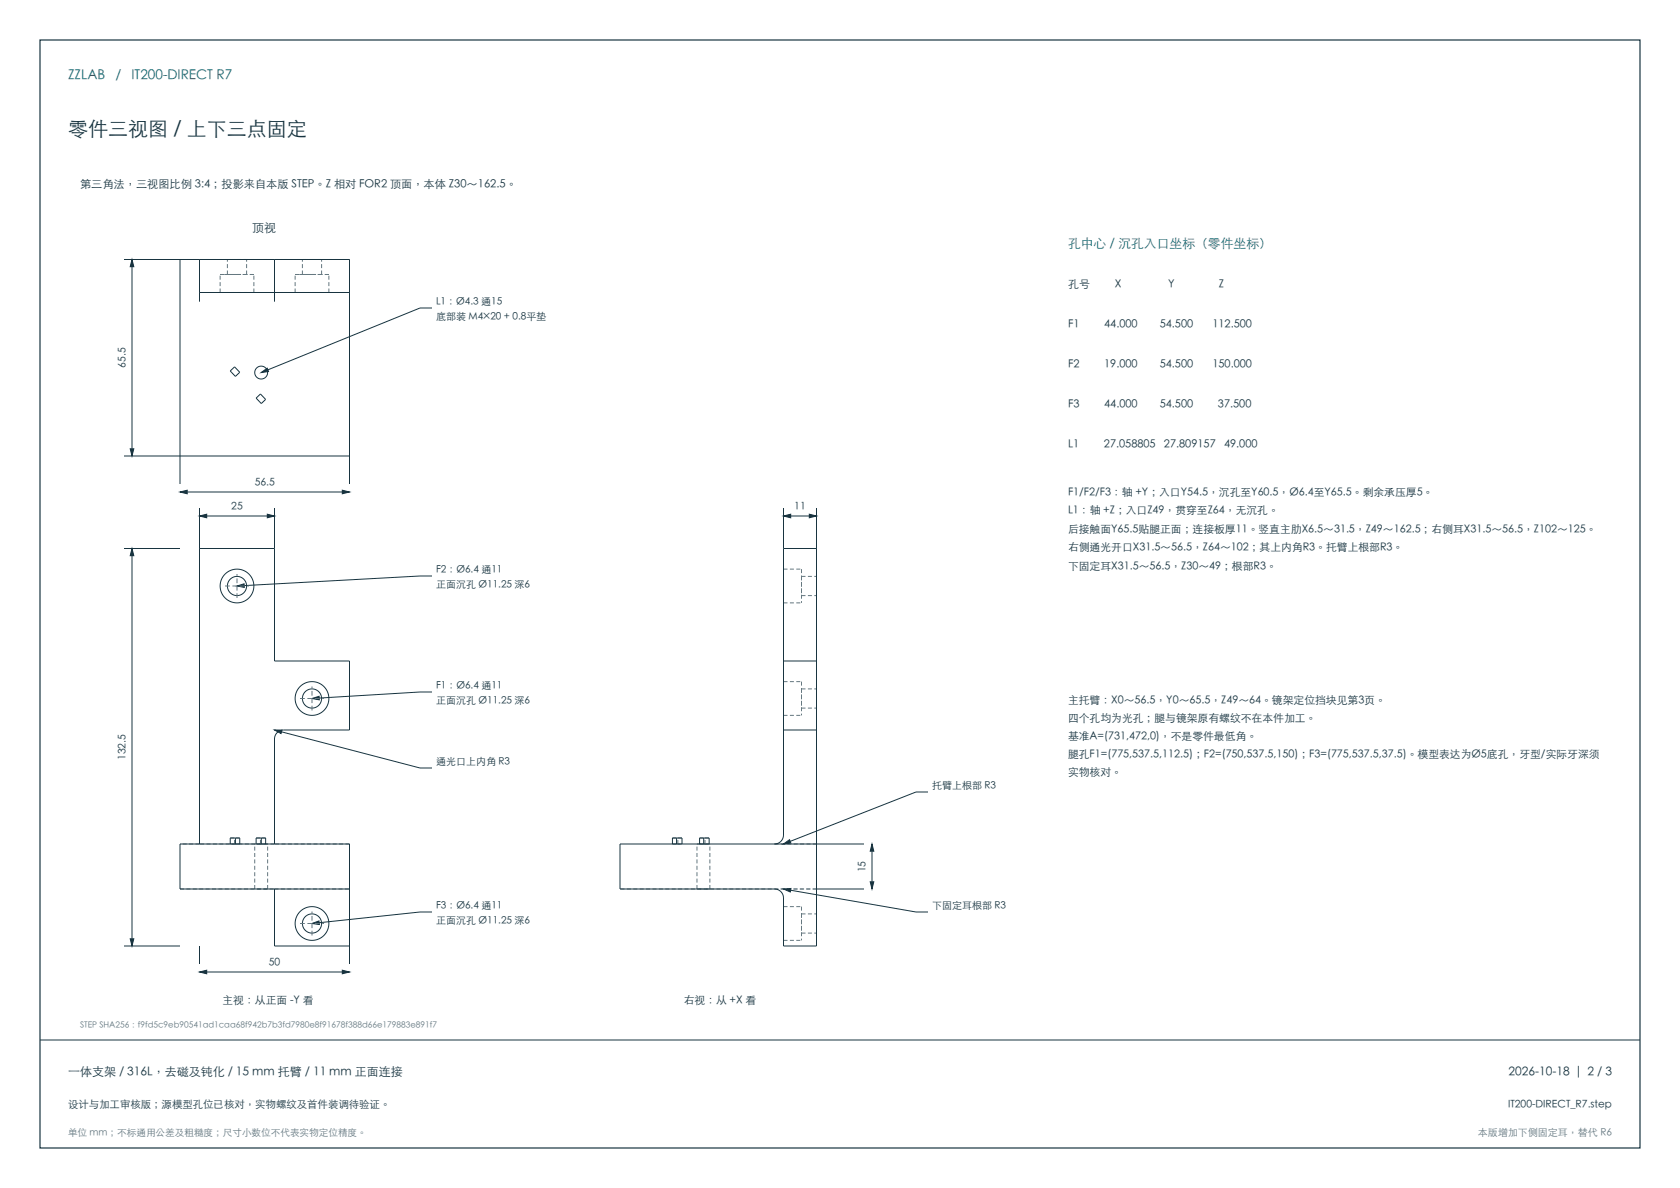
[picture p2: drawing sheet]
<svg xmlns="http://www.w3.org/2000/svg" width="420mm" height="297mm" viewBox="0 0 420 297" stroke-linecap="round" stroke-linejoin="round" font-family="sans-serif">
<defs><g id="words">
<text font-size="5" fill="#183440" x="17" y="34">零件三视图 / 上下三点固定</text>
<g font-size="3.4" fill="#126b73">
<text x="17" y="20">ZZLAB</text>
<text x="28.9" y="20">/</text>
<text x="32.9" y="20">IT200-DIRECT R7</text>
</g>
<text font-size="3.2" fill="#126b73" x="267" y="62">孔中心 / 沉孔入口坐标（零件坐标）</text>
<g font-size="3" fill="#183440">
<text x="63" y="58">顶视</text>
<text x="17" y="269">一体支架 / 316L，去磁及钝化 / 15 mm 托臂 / 11 mm 正面连接</text>
<text x="377.1" y="269">2026-10-18 | 2 / 3</text>
</g>
<g font-size="2.8" fill="#183440">
<text x="20" y="47">第三角法，三视图比例 3:4；投影来自本版 STEP。Z 相对 FOR2 顶面，本体 Z30～162.5。</text>
<text x="267" y="72">孔号</text>
<text x="278.7" y="72">X</text>
<text x="292" y="72">Y</text>
<text x="304.7" y="72">Z</text>
<text x="267" y="82">F1</text>
<text x="276" y="82">44.000</text>
<text x="289.9" y="82">54.500</text>
<text x="303.1" y="82">112.500</text>
<text x="267" y="92">F2</text>
<text x="276" y="92">19.000</text>
<text x="289.9" y="92">54.500</text>
<text x="303.1" y="92">150.000</text>
<text x="267" y="102">F3</text>
<text x="276" y="102">44.000</text>
<text x="289.9" y="102">54.500</text>
<text x="304.5" y="102">37.500</text>
<text x="267" y="112">L1</text>
<text x="276" y="112">27.058805</text>
<text x="291" y="112">27.809157</text>
<text x="306" y="112">49.000</text>
</g>
<g font-size="2.7" fill="#183440">
<text x="267" y="124">F1/F2/F3：轴 +Y；入口Y54.5，沉孔至Y60.5，Ø6.4至Y65.5。剩余承压厚5。</text>
<text x="267" y="128.6">L1：轴 +Z；入口Z49，贯穿至Z64，无沉孔。</text>
<text x="267" y="133.2">后接触面Y65.5贴腿正面；连接板厚11。竖直主肋X6.5～31.5，Z49～162.5；右侧耳X31.5～56.5，Z102～125。</text>
<text x="267" y="137.8">右侧通光开口X31.5～56.5，Z64～102；其上内角R3。托臂上根部R3。</text>
<text x="267" y="142.4">下固定耳X31.5～56.5，Z30～49；根部R3。</text>
<text x="267" y="176">主托臂：X0～56.5，Y0～65.5，Z49～64。镜架定位挡块见第3页。</text>
<text x="267" y="180.5">四个孔均为光孔；腿与镜架原有螺纹不在本件加工。</text>
<text x="267" y="185">基准A=(731,472,0)，不是零件最低角。</text>
<text x="267" y="189.5">腿孔F1=(775,537.5,112.5)；F2=(750,537.5,150)；F3=(775,537.5,37.5)。模型表达为Ø5底孔，牙型/实际牙深须</text>
<text x="267" y="194">实物核对。</text>
<text x="55.6" y="251">主视：从正面 -Y 看</text>
<text x="170.9" y="251">右视：从 +X 看</text>
</g>
<g font-size="2.6" fill="#183440">
<text x="31.5" y="92" transform="rotate(-90 31.5 92)">65.5</text>
<text x="63.7" y="121.6">56.5</text>
<text x="57.8" y="127.6">25</text>
<text x="198.6" y="127.6">11</text>
<text x="31.5" y="190.1" transform="rotate(-90 31.5 190.1)">132.5</text>
<text x="216.5" y="218.1" transform="rotate(-90 216.5 218.1)">15</text>
<text x="67.2" y="241.6">50</text>
<text x="17" y="277">设计与加工审核版；源模型孔位已核对，实物螺纹及首件装调待验证。</text>
<text x="377" y="277">IT200-DIRECT_R7.step</text>
</g>
<g font-size="2.5" fill="#183440">
<text x="109" y="76.2">L1：Ø4.3 通15</text>
<text x="109" y="80">底部装 M4×20 + 0.8平垫</text>
<text x="109" y="143.2">F2：Ø6.4 通11</text>
<text x="109" y="147">正面沉孔 Ø11.25 深6</text>
<text x="109" y="172.2">F1：Ø6.4 通11</text>
<text x="109" y="176">正面沉孔 Ø11.25 深6</text>
<text x="109" y="191.2">通光口上内角 R3</text>
<text x="233" y="197.2">托臂上根部 R3</text>
<text x="109" y="227.2">F3：Ø6.4 通11</text>
<text x="233" y="227.2">下固定耳根部 R3</text>
<text x="109" y="231">正面沉孔 Ø11.25 深6</text>
</g>
<text font-size="2.5" fill="#637781" x="369.5" y="284">本版增加下侧固定耳，替代 R6</text>
<text font-size="2.4" fill="#637781" x="17" y="284">单位 mm；不标通用公差及粗糙度；尺寸小数位不代表实物定位精度。</text>
<text font-size="2.1" fill="#637781" x="20" y="257">STEP SHA256：f9fd5c9eb90541ad1caa68f942b7b3fd7980e8f91678f388d66e179883e891f7</text>
</g></defs>
<path d="M10 10h400v277h-400z" fill="none" stroke="#183440" stroke-width=".3"/>
<g fill="none" stroke="#183440" stroke-width=".25">
<path d="M31 64.9h56.4v56.1M33 64.9v49.1M45 64.9v56.1M49.9 73.1v2.3M49.9 64.9v8.2M49.9 73.1h37.5M68.6 64.9v10.5M108 77h-3l-39.7 16.1M57.6 92.7l1-1 1.3 1.4-1 1zM64 99.5l1.1-1 1.3 1.4-1.1 1zM31 114h56.4M31 137.1h14"/>
<path d="M33 137.1v99.4M45 123h42.4M49.9 127v84M49.9 137.1h18.7M49.9 129h18.7M68.6 127v38.2h18.8v17.3h-16.5a2.25 2.25 0 0 0-2.3 2.2v26.3M195.9 137.1h8.2M195.9 127v55.5M195.9 129h8.2M204.1 127v55.5M108 144h-3l-45.7 2.5M108 173h-3l-27 1.6"/>
<path d="M195.9 165.2h8.2M68.6 182.5l36.4 9.5h3M195.9 182.5v26.2a2.25 2.25 0 0 1-2.3 2.3M195.9 182.5h8.2M204.1 182.5v54h-8.2v-12a2.25 2.25 0 0 0-2.3-2.3h-38.6v-11.2h61M232 198h-3l-33.1 13M45 211h42.4v11.2h-42.4zM57.6 211v-1.5h2.3v1.5M58.9 209.5v1.5M64 211v-1.5h2.4v1.5M65.3 209.5v1.5M168.1 211v-1.5h2.4v1.5"/>
<path d="M169.1 209.5v1.5M174.9 211v-1.5h2.4v1.5M175.9 209.5v1.5M218 211v11.2M31 236.5h14M49.9 236.5v4.5M68.6 222.2v14.3h18.8M87.4 222.2v18.8M108 228h-3l-27 2.9M195.9 222.2l33.1 5.8h3M204.1 222.2h11.9M10 260h400"/>
<path d="M49.9 243h37.5"/>
<circle cx="65.3" cy="93.1" r="1.61"/>
<circle cx="59.3" cy="146.5" r="2.4"/>
<circle cx="59.3" cy="146.5" r="4.2"/>
<circle cx="78" cy="174.6" r="4.2"/>
<circle cx="78" cy="174.6" r="2.4"/>
<circle cx="78" cy="230.9" r="4.2"/>
<circle cx="78" cy="230.9" r="2.4"/>
</g>
<g fill="none" stroke="#637781" stroke-width=".25" stroke-dasharray="1 .6" stroke-linecap="butt">
<path d="M45 64.9h23.6M49.9 75.4v-10.5M55 73.1h4.3M55 68.6h4.3M55 73.1v-4.5M56.9 64.9h2.4M56.9 68.6h2.4M56.9 68.6v-3.7M59.3 64.9h2.4M59.3 73.1h4.2M59.3 68.6h2.4M59.3 68.6h4.2"/>
<path d="M61.7 64.9h-4.8M61.7 68.6h-4.8M61.7 68.6v-3.7M63.5 73.1h-8.5M63.5 68.6h-8.5M63.5 73.1v-4.5M68.6 64.9v10.5M68.6 64.9h2.3M68.6 73.1h2.3M70.9 64.9h16.5M70.9 73.1h16.5M73.8 73.1h4.2"/>
<path d="M73.8 68.6h4.2M73.8 73.1v-4.5M75.6 64.9h2.4M75.6 68.6h2.4M75.6 68.6v-3.7M78 64.9h2.4M78 73.1h4.2M78 68.6h2.4M78 68.6h4.2M80.4 64.9h-4.8M80.4 68.6h-4.8M80.4 68.6v-3.7"/>
<path d="M82.2 73.1h-8.4M82.2 68.6h-8.4M82.2 73.1v-4.5M87.4 75.4v-2.3M87.4 114v-38.6M195.9 142.3v8.4M195.9 142.3h4.5M195.9 150.7h4.5M200.4 144.1h3.7M200.4 144.1v4.8M200.4 142.3v8.4M200.4 148.9h3.7"/>
<path d="M204.1 144.1v4.8M195.9 170.4v8.4M195.9 170.4h4.5M195.9 178.8h4.5M200.4 172.2h3.7M200.4 172.2v4.8M200.4 170.4v8.4M200.4 177h3.7M204.1 172.2v4.8M49.9 211h-4.9M49.9 211v-73.9M57.6 211h1"/>
<path d="M57.6 209.5h1M58.6 211v-1.5M58.9 211h-1.3M58.9 211h1M59.9 211h-1.3M59.9 209.5h-1.3M64 211h1.1M64 209.5h1.1M65.1 211v-1.5M65.3 211h-1.3M65.3 211h1.1M66.4 211h-1.3"/>
<path d="M66.4 209.5h-1.3M66.9 211h-3.2M68.6 211h-18.7M68.6 211v-26.3M87.4 211h-18.8M87.4 211v25.5M168.1 211h1.4M168.1 211h1M168.1 209.5h1.4M169.1 211h1.4M169.5 211h1M169.5 211v-1.5"/>
<path d="M169.5 209.5h1M174.2 211h1.7M174.9 211h1.4M174.9 211h1M174.9 209.5h1.4M175.9 211h1.6M175.9 211h1.4M176.3 211h1M176.3 211v-1.5M176.3 209.5h1M177.5 211h-3.3M193.6 211h10.5"/>
<path d="M195.9 208.7v-71.6M204.1 211v-73.9M45 222.2h23.6M63.7 222.2v-11.2M66.9 222.2v-11.2M66.9 222.2h-3.2M68.6 236.5v-14.3M68.6 222.2h18.8M174.2 222.2h1.7M174.2 222.2v-11.2M175.9 222.2h1.6M177.5 222.2h-3.3"/>
<path d="M177.5 222.2v-11.2M193.6 222.2h10.5M195.9 226.7v8.4M195.9 226.7h4.5M195.9 235.1h4.5M200.4 228.5h3.7M200.4 228.5v4.8M200.4 226.7v8.4M200.4 233.3h3.7M204.1 236.5v-14.3M204.1 222.2v-11.2M204.1 228.5v4.8"/>
<path d="M204.1 222.2h-49.1"/>
</g>
<g fill="#183440" stroke="#183440" stroke-width=".25">
<path d="M45 123l1.8-.5v.9z"/>
<path d="M85.6 122.5l1.8 .5-1.8 .4z"/>
<path d="M32.6 112.2h.9l-.5 1.8z"/>
<path d="M33 64.9l.5 1.8h-.9z"/>
<path d="M49.9 243l1.8-.5v.9z"/>
<path d="M85.6 242.5l1.8 .5-1.8 .4z"/>
<path d="M49.9 129l1.8-.5v.9z"/>
<path d="M66.8 128.5l1.8 .5-1.8 .4z"/>
<path d="M32.6 234.7h.9l-.5 1.8z"/>
<path d="M33 137.1l.5 1.8h-.9z"/>
<path d="M217.6 220.4h.9l-.5 1.8z"/>
<path d="M218 211l.5 1.8h-.9z"/>
<path d="M195.9 129l1.8-.5v.9z"/>
<path d="M202.3 128.5l1.8 .5-1.8 .4z"/>
<path d="M59.3 146.5l1.7-.5 .1 .9z"/>
<path d="M78 174.6l1.8-.5v.9z"/>
<path d="M78 230.9l1.7-.7 .1 .9z"/>
<path d="M65.3 93.1l1.5-1.1 .3 .9z"/>
<path d="M68.6 182.5h1.9l-.2 .9z"/>
<path d="M195.9 211l1.5-1.1 .3 .9z"/>
<path d="M195.9 222.2l1.8-.1-.1 .9z"/>
</g>
<path d="M56.3 146.5h6M59.3 149.5v-6M75 174.6h6M78 177.6v-6M75 230.9h6M78 233.9v-6" fill="none" stroke="#637781" stroke-width=".25" stroke-dasharray="1.2 .7" stroke-linecap="butt"/>
<use href="#words"/>
</svg>
